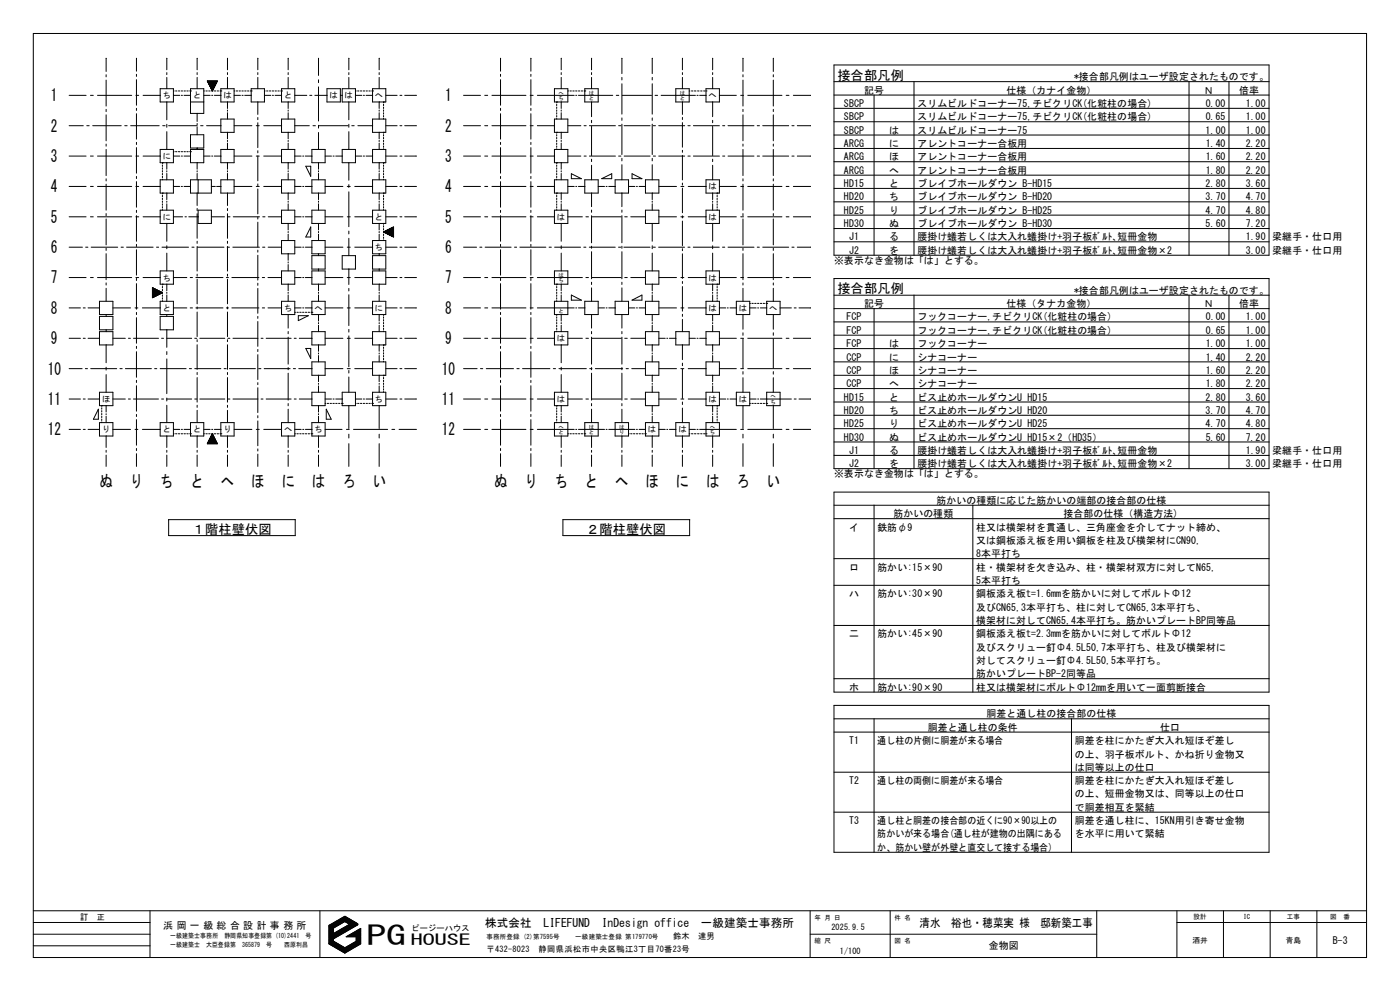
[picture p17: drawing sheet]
<svg xmlns="http://www.w3.org/2000/svg" width="420mm" height="297mm" viewBox="0 0 420 297" stroke-linecap="round" stroke-linejoin="round" font-family="sans-serif">
<defs><g id="words">
<text font-size="8" x="109.9" y="283.2">PG</text>
<g font-size="5">
<text x="15.3" y="30.4">1</text>
<text x="133.6" y="30.4">1</text>
<text x="15.3" y="39.5">2</text>
<text x="133.6" y="39.5">2</text>
<text x="15.3" y="48.5">3</text>
<text x="133.6" y="48.5">3</text>
<text x="15.3" y="57.7">4</text>
<text x="133.6" y="57.7">4</text>
<text x="15.3" y="66.8">5</text>
<text x="133.6" y="66.8">5</text>
<text x="15.3" y="75.9">6</text>
<text x="133.6" y="75.9">6</text>
<text x="15.3" y="85">7</text>
<text x="133.6" y="85">7</text>
<text x="15.3" y="94.1">8</text>
<text x="133.6" y="94.1">8</text>
<text x="15.3" y="103.2">9</text>
<text x="133.6" y="103.2">9</text>
<text x="14.3" y="112.3">10</text>
<text x="132.6" y="112.3">10</text>
<text x="14.3" y="121.4">11</text>
<text x="132.6" y="121.4">11</text>
<text x="14.3" y="130.5">12</text>
<text x="132.6" y="130.5">12</text>
<text x="29.9" y="146.1">ぬ</text>
<text x="39" y="146.1">り</text>
<text x="48.1" y="146.1">ち</text>
<text x="57.2" y="146.1">と</text>
<text x="66.3" y="146.1">へ</text>
<text x="75.4" y="146.1">ほ</text>
<text x="84.5" y="146.1">に</text>
<text x="93.6" y="146.1">は</text>
<text x="102.7" y="146.1">ろ</text>
<text x="111.8" y="146.1">い</text>
<text x="148.2" y="146.1">ぬ</text>
<text x="157.3" y="146.1">り</text>
<text x="166.4" y="146.1">ち</text>
<text x="175.5" y="146.1">と</text>
<text x="184.6" y="146.1">へ</text>
<text x="193.7" y="146.1">ほ</text>
<text x="202.8" y="146.1">に</text>
<text x="211.8" y="146.1">は</text>
<text x="220.9" y="146.1">ろ</text>
<text x="230" y="146.1">い</text>
</g>
<text font-size="4.5" x="123.3" y="283.3">HOUSE</text>
<g font-size="4">
<text x="251.2" y="23.9">接合部凡例</text>
<text x="251.2" y="87.9">接合部凡例</text>
<text x="57.6" y="160">１階柱壁伏図</text>
<text x="175.9" y="160">２階柱壁伏図</text>
</g>
<g font-size="3.5">
<text x="145.5" y="277.7">株式会社　LIFEFUND</text>
<text x="180.6" y="277.7">InDesign office　一級建築士事務所</text>
<text x="275.9" y="277.7">清水　裕也・穂菜実 様　邸新築工事</text>
</g>
<g font-size="3">
<text x="259.2" y="28.1">記号</text>
<text x="302" y="28.1">仕様（カナイ金物）</text>
<text x="322.2" y="24">*接合部凡例はユーザ設定されたものです。</text>
<text x="361.2" y="28.1">Ｎ</text>
<text x="371.7" y="28.1">倍率</text>
<text x="253.2" y="32">SBCP</text>
<text x="275.2" y="32">スリムビルドコーナー75,チビクリCK(化粧柱の場合)</text>
<text x="361.7" y="32">0.00</text>
<text x="373.7" y="32">1.00</text>
<text x="253.2" y="36.1">SBCP</text>
<text x="253.2" y="40">SBCP</text>
<text x="266.7" y="40">は</text>
<text x="275.2" y="40">スリムビルドコーナー75</text>
<text x="275.2" y="36.1">スリムビルドコーナー75,チビクリCK(化粧柱の場合)</text>
<text x="361.7" y="40">1.00</text>
<text x="361.7" y="36.1">0.65</text>
<text x="373.7" y="40">1.00</text>
<text x="373.7" y="36.1">1.00</text>
<text x="253.2" y="44.1">ARCG</text>
<text x="266.7" y="44.1">に</text>
<text x="275.2" y="44.1">アレントコーナー合板用</text>
<text x="361.7" y="44.1">1.40</text>
<text x="373.7" y="44.1">2.20</text>
<text x="253.2" y="48">ARCG</text>
<text x="253.2" y="52.1">ARCG</text>
<text x="266.7" y="48">ほ</text>
<text x="266.7" y="52.1">へ</text>
<text x="275.2" y="48">アレントコーナー合板用</text>
<text x="275.2" y="52.1">アレントコーナー合板用</text>
<text x="361.7" y="48">1.60</text>
<text x="361.7" y="52.1">1.80</text>
<text x="373.7" y="48">2.20</text>
<text x="373.7" y="52.1">2.20</text>
<text x="253.2" y="56.1">HD15</text>
<text x="266.7" y="56.1">と</text>
<text x="275.2" y="56.1">ブレイブホールダウン B-HD15</text>
<text x="361.7" y="56.1">2.80</text>
<text x="373.7" y="56.1">3.60</text>
<text x="253.2" y="60.1">HD20</text>
<text x="253.2" y="64">HD25</text>
<text x="266.7" y="60.1">ち</text>
<text x="266.7" y="64">り</text>
<text x="275.2" y="60.1">ブレイブホールダウン B-HD20</text>
<text x="275.2" y="64">ブレイブホールダウン B-HD25</text>
<text x="361.7" y="60.1">3.70</text>
<text x="361.7" y="64">4.70</text>
<text x="373.7" y="60.1">4.70</text>
<text x="373.7" y="64">4.80</text>
<text x="253.2" y="68.1">HD30</text>
<text x="266.7" y="68.1">ぬ</text>
<text x="275.2" y="68.1">ブレイブホールダウン B-HD30</text>
<text x="361.7" y="68.1">5.60</text>
<text x="373.7" y="68.1">7.20</text>
<text x="254.7" y="72.1">J1</text>
<text x="254.7" y="76.1">J2</text>
<text x="266.7" y="72.1">る</text>
<text x="266.7" y="76.1">を</text>
<text x="275.2" y="72.1">腰掛け蟻若しくは大入れ蟻掛け+羽子板ﾎﾞﾙﾄ､短冊金物</text>
<text x="275.2" y="76.1">腰掛け蟻若しくは大入れ蟻掛け+羽子板ﾎﾞﾙﾄ､短冊金物×2</text>
<text x="373.7" y="76.1">3.00</text>
<text x="373.7" y="72.1">1.90</text>
<text x="381.7" y="72.1">梁継手・仕口用</text>
<text x="381.7" y="76.1">梁継手・仕口用</text>
<text x="250.2" y="79.1">※表示なき金物は「は」とする。</text>
<text x="322.2" y="88.1">*接合部凡例はユーザ設定されたものです。</text>
<text x="259.2" y="92.1">記号</text>
<text x="302" y="92.1">仕様（タナカ金物）</text>
<text x="361.2" y="92.1">Ｎ</text>
<text x="371.7" y="92.1">倍率</text>
<text x="254" y="96.1">FCP</text>
<text x="254" y="100.1">FCP</text>
<text x="275.2" y="96.1">フックコーナー,チビクリCK(化粧柱の場合)</text>
<text x="275.2" y="100.1">フックコーナー,チビクリCK(化粧柱の場合)</text>
<text x="361.7" y="96.1">0.00</text>
<text x="361.7" y="100.1">0.65</text>
<text x="373.7" y="96.1">1.00</text>
<text x="373.7" y="100.1">1.00</text>
<text x="254" y="104.1">FCP</text>
<text x="266.7" y="104.1">は</text>
<text x="275.2" y="104.1">フックコーナー</text>
<text x="361.7" y="104.1">1.00</text>
<text x="373.7" y="104.1">1.00</text>
<text x="254" y="108.1">CCP</text>
<text x="254" y="112.1">CCP</text>
<text x="266.7" y="108.1">に</text>
<text x="266.7" y="112.1">ほ</text>
<text x="275.2" y="108.1">シナコーナー</text>
<text x="275.2" y="112.1">シナコーナー</text>
<text x="361.7" y="108.1">1.40</text>
<text x="361.7" y="112.1">1.60</text>
<text x="373.7" y="108.1">2.20</text>
<text x="373.7" y="112.1">2.20</text>
<text x="254" y="116.1">CCP</text>
<text x="266.7" y="116.1">へ</text>
<text x="275.2" y="116.1">シナコーナー</text>
<text x="361.7" y="116.1">1.80</text>
<text x="373.7" y="116.1">2.20</text>
<text x="253.2" y="120.1">HD15</text>
<text x="253.2" y="124.1">HD20</text>
<text x="266.7" y="120.1">と</text>
<text x="266.7" y="124.1">ち</text>
<text x="275.2" y="120.1">ビス止めホールダウンU HD15</text>
<text x="275.2" y="124.1">ビス止めホールダウンU HD20</text>
<text x="361.7" y="120.1">2.80</text>
<text x="361.7" y="124.1">3.70</text>
<text x="373.7" y="120.1">3.60</text>
<text x="373.7" y="124.1">4.70</text>
<text x="253.2" y="128.1">HD25</text>
<text x="266.7" y="128.1">り</text>
<text x="275.2" y="128.1">ビス止めホールダウンU HD25</text>
<text x="361.7" y="128.1">4.70</text>
<text x="373.7" y="128.1">4.80</text>
<text x="253.2" y="132.1">HD30</text>
<text x="254.7" y="136.1">J1</text>
<text x="266.7" y="132.1">ぬ</text>
<text x="266.7" y="136.1">る</text>
<text x="275.2" y="132.1">ビス止めホールダウンU HD15×2（HD35）</text>
<text x="275.2" y="136.1">腰掛け蟻若しくは大入れ蟻掛け+羽子板ﾎﾞﾙﾄ､短冊金物</text>
<text x="361.7" y="132.1">5.60</text>
<text x="373.7" y="132.1">7.20</text>
<text x="373.7" y="136.1">1.90</text>
<text x="381.7" y="136.1">梁継手・仕口用</text>
<text x="250.2" y="143">※表示なき金物は「は」とする。</text>
<text x="254.7" y="140">J2</text>
<text x="266.7" y="140">を</text>
<text x="275.2" y="140">腰掛け蟻若しくは大入れ蟻掛け+羽子板ﾎﾞﾙﾄ､短冊金物×2</text>
<text x="373.7" y="140">3.00</text>
<text x="381.7" y="140">梁継手・仕口用</text>
<text x="268" y="155">筋かいの種類</text>
<text x="281" y="151">筋かいの種類に応じた筋かいの端部の接合部の仕様</text>
<text x="319" y="155">接合部の仕様（構造方法)</text>
<text x="254.7" y="159">イ</text>
<text x="263.2" y="159">鉄筋φ9</text>
<text x="292.8" y="159">柱又は横架材を貫通し、三角座金を介してナット締め、</text>
<text x="292.8" y="163">又は鋼板添え板を用い鋼板を柱及び横架材にCN90,</text>
<text x="292.8" y="167">8本平打ち</text>
<text x="254.7" y="171">ロ</text>
<text x="263.2" y="171">筋かい:15×90</text>
<text x="292.8" y="171">柱・横架材を欠き込み、柱・横架材双方に対してN65,</text>
<text x="254.7" y="179">ハ</text>
<text x="263.2" y="179">筋かい:30×90</text>
<text x="292.8" y="175">5本平打ち</text>
<text x="292.8" y="179">鋼板添え板t=1.6mmを筋かいに対してボルトΦ12</text>
<text x="292.8" y="183">及びCN65,3本平打ち、柱に対してCN65,3本平打ち、</text>
<text x="254.7" y="191">二</text>
<text x="263.2" y="191">筋かい:45×90</text>
<text x="292.8" y="187">横架材に対してCN65,4本平打ち。筋かいプレートBP同等品</text>
<text x="292.8" y="191">鋼板添え板t=2.3mmを筋かいに対してボルトΦ12</text>
<text x="292.8" y="195">及びスクリュー釘Φ4.5L50,7本平打ち、柱及び横架材に</text>
<text x="292.8" y="199">対してスクリュー釘Φ4.5L50,5本平打ち。</text>
<text x="292.8" y="203">筋かいプレートBP-2同等品</text>
<text x="254.7" y="207">ホ</text>
<text x="263.2" y="207">筋かい:90×90</text>
<text x="292.8" y="207">柱又は横架材にボルトΦ12mmを用いて一面剪断接合</text>
<text x="296" y="215">胴差と通し柱の接合部の仕様</text>
<text x="278.3" y="219">胴差と通し柱の条件</text>
<text x="348.1" y="219">仕口</text>
<text x="254.7" y="223">T1</text>
<text x="263.2" y="223">通し柱の片側に胴差が来る場合</text>
<text x="322.4" y="223">胴差を柱にかたぎ大入れ短ほぞ差し</text>
<text x="322.4" y="227">の上、羽子板ボルト、かね折り金物又</text>
<text x="322.4" y="231">は同等以上の仕口</text>
<text x="254.7" y="235">T2</text>
<text x="263.2" y="235">通し柱の両側に胴差が来る場合</text>
<text x="322.4" y="235">胴差を柱にかたぎ大入れ短ほぞ差し</text>
<text x="322.4" y="239">の上、短冊金物又は、同等以上の仕口</text>
<text x="322.4" y="243">で胴差相互を緊結</text>
<text x="254.7" y="247">T3</text>
<text x="263.2" y="247">通し柱と胴差の接合部の近くに90×90以上の</text>
<text x="263.2" y="251">筋かいが来る場合(通し柱が建物の出隅にある</text>
<text x="322.4" y="247">胴差を通し柱に、15KN用引き寄せ金物</text>
<text x="322.4" y="251">を水平に用いて緊結</text>
<text x="263.2" y="255">か、筋かい壁が外壁と直交して接する場合)</text>
<text x="49" y="278.3">浜 岡 一 級 総 合 設 計 事 務 所</text>
<text x="296.6" y="284.6">金物図</text>
<text x="399.8" y="282.8">B-3</text>
</g>
<g font-size="2.5">
<text x="48.8" y="29.5">ち</text>
<text x="57.9" y="29.5">と</text>
<text x="67" y="29.5">は</text>
<text x="85.2" y="29.5">と</text>
<text x="98.8" y="29.5">は</text>
<text x="103.4" y="29.5">は</text>
<text x="112.5" y="29.5">へ</text>
<text x="212.6" y="29.5">へ</text>
<text x="48.8" y="47.7">に</text>
<text x="212.6" y="56.8">は</text>
<text x="48.8" y="65.9">に</text>
<text x="112.5" y="65.9">と</text>
<text x="167.1" y="65.9">は</text>
<text x="212.6" y="65.9">は</text>
<text x="112.5" y="75">ち</text>
<text x="48.8" y="84.1">ち</text>
<text x="212.6" y="84.1">は</text>
<text x="48.8" y="93.2">と</text>
<text x="85.2" y="93.2">ち</text>
<text x="94.3" y="93.2">へ</text>
<text x="112.5" y="93.2">に</text>
<text x="212.6" y="93.2">は</text>
<text x="221.7" y="93.2">は</text>
<text x="230.8" y="93.2">へ</text>
<text x="167.1" y="102.3">は</text>
<text x="30.6" y="120.5">ほ</text>
<text x="112.5" y="120.5">ち</text>
<text x="167.1" y="120.5">は</text>
<text x="212.6" y="120.5">は</text>
<text x="221.7" y="120.5">は</text>
<text x="30.6" y="129.6">り</text>
<text x="48.8" y="129.6">と</text>
<text x="57.9" y="129.6">と</text>
<text x="67" y="129.6">り</text>
<text x="85.2" y="129.6">へ</text>
<text x="94.3" y="129.6">ち</text>
<text x="194.4" y="129.6">は</text>
<text x="203.5" y="129.6">は</text>
<text x="24" y="275.6">訂　正</text>
<text x="123.5" y="279.1">ピージーハウス</text>
<text x="202" y="281.3">鈴木　達男</text>
<text x="249.4" y="278.9">2025.9.5</text>
<text x="146" y="285.2">〒432-8023　静岡県浜松市中央区鴨江3丁目70番23号</text>
<text x="251.9" y="285.9">1/100</text>
</g>
<g font-size="2.3">
<text x="357.8" y="282.5">酒井</text>
<text x="385.7" y="282.5">青島</text>
</g>
<g font-size="2">
<text x="244.3" y="275.6">年 月 日</text>
<text x="268.3" y="275.6">件 名</text>
<text x="358.1" y="275.4">設計</text>
<text x="373" y="275.4">IC</text>
<text x="386" y="275.4">工事</text>
<text x="399" y="275.4">図　番</text>
<text x="51.1" y="281">一級建築士事務所　静岡県知事登録第 (10)2441　号</text>
<text x="146" y="281.3">事務所登録 (2)第7595号</text>
<text x="172.6" y="281.3">一級建築士登録 第179770号</text>
<text x="51" y="283.8">一級建築士　大臣登録第　365879　号　　西原利昌</text>
<text x="244.3" y="282.6">縮 尺</text>
<text x="268.3" y="282.6">図 名</text>
</g>
<g font-size="1.7">
<text x="167.5" y="28.4">へ</text>
<text x="176.6" y="28.4">は</text>
<text x="203.9" y="28.4">は</text>
<text x="167.5" y="30">ち</text>
<text x="176.6" y="30">と</text>
<text x="203.9" y="30">と</text>
<text x="167.5" y="82.9">は</text>
<text x="167.5" y="84.6">ち</text>
<text x="167.5" y="93.7">と</text>
<text x="231.2" y="119.3">へ</text>
<text x="231.2" y="121">ち</text>
<text x="167.5" y="128.4">へ</text>
<text x="167.5" y="130.1">と</text>
<text x="176.6" y="128.4">は</text>
<text x="176.6" y="130.1">と</text>
<text x="185.7" y="128.4">は</text>
<text x="185.7" y="130.1">り</text>
<text x="213" y="128.4">へ</text>
<text x="213" y="130.1">ち</text>
</g>
</g></defs>
<g fill="none" stroke="#000" stroke-width=".3">
<path d="M10 10h400v277h-400zM31.9 17.5l-.1 3.9M40.9 17.5h.1M40.9 17.5v3.8M50.1 17.5l-.1 3.4M59.1 17.5h.1M59.1 17.5v3.4M68.2 17.5h.1M68.2 17.5v3.4M77.4 17.5l-.1 3.4M86.4 17.5h.1M86.4 17.5v3.4"/>
<path d="M95.6 17.5l-.1 5.1M104.7 17.5l-.1 3.4M113.7 17.5h.1M113.7 17.5v3.4M150.2 17.5v3.8M159.3 17.5v3.8M168.4 17.5h.1M168.4 17.5v3.4M177.5 17.5v3.4M186.6 17.5h.1M186.6 17.5v4.6M195.7 17.5h.1"/>
<path d="M195.7 17.5v4.6M204.7 17.5h.1M204.7 17.5v3.4M213.8 17.5h.1M213.8 17.5v3.4M222.9 17.5h.1M222.9 17.5v3.9M232 17.5v3.9M250.2 19.5h130.5v57h-130.5zM20.7 37.7h4.3M20.7 28.6h5.1M26 37.7h.8"/>
<path d="M27.1 28.6h.9M27.8 37.7h8.6M29.3 28.6h10.2M31.8 22.4v.6M31.8 24v7.8M31.8 32.8v.6M31.8 34.4v7.8M37.4 37.7h.7M39.2 37.7h8.6M40.8 28.6h.8M40.9 22.3v.6M40.9 23.9v7.6"/>
<path d="M40.9 32.5v.6M40.9 34.1v7.6M42.9 28.6h5.2M48 26.6h4v4h-4zM48.8 37.7h.7M50 21.8v.6M50 23.2v3.4M50 30.6v5.3M50 37.3v.8M50 39.5v5.3M50.6 37.7h8.5M52 28.6h1.9"/>
<path d="M52 27.3h.2M52.7 27.3h.4M53.5 27.3h.4M54.4 27.3h.4M54.4 28.6h.3M55.2 28.6h2M55.2 27.3h.4M56 27.3h.5M56.9 27.3h.2M57.1 27.3h.1M57.1 30.6h4M57.1 26.6h4v7.4h-4z"/>
<path d="M59.1 21.8v.6M59.1 23.2v3.4M59.1 34v2.4M59.1 37v.4M59.1 38v2.4M60.2 37.7h.7M61.1 28.6h1.9M61.1 27.3h.2M61.8 27.3h.4M62 37.7h4.3M62.2 24.3h3l-1.5 3zM62.2 24.3h3"/>
<path d="M62.3 24.5h2.8M62.4 24.6h2.6M62.5 24.9h2.4M62.6 25h2.2M62.6 25.1h2.2M62.6 27.3h.4M62.7 25.2h2M62.7 25.3h2M62.8 25.5h1.8M62.9 25.7h1.6M63 25.9h1.4M63 25.8h1.4"/>
<path d="M63 26h1.3M63.1 26h1.2M63.1 26.1h1.2M63.2 26.3h1M63.2 26.2h1M63.2 26.4h.9M63.3 26.5h.8M63.5 27.3h.4M63.5 28.6h.3M63.5 26.8h.4M63.5 27h.3M63.5 26.9h.4"/>
<path d="M63.6 27.1h.2M63.7 27.2h.1M63.7 27.1h.1M64 26.8h-.5M64 26.7h-.6M64.3 26.2h-1.1M64.3 28.6h2M64.3 27.3h.4M64.6 25.6h-1.7M64.6 25.4h-1.8M64.7 25.3l-2 .1M64.9 24.8h-2.4"/>
<path d="M65 24.7l-2.6 .1M65.2 27.3h.4M66 27.3h.3M66.3 27.3h.1M66.3 26.6h3.9v4h-3.9zM66.3 35.7h3.9v4h-3.9zM68.2 21.8v.6M68.2 23.2v3.4M68.2 30.6v1.9M68.2 33v.3M68.2 33.8v1.9M68.2 39.7v1.9"/>
<path d="M70.2 37.7h5.4M70.2 28.6h1.9M70.2 27.3h.2M70.9 27.3h.4M71.7 27.3h.4M72.6 27.3h.4M72.6 28.6h.3M73.4 28.6h2M73.4 27.3h.4M74.3 27.3h.4M75.1 27.3h.3M75.4 27.3h.1"/>
<path d="M75.4 26.6h3.9v4h-3.9zM76.9 37.7h.9M77.3 21.8v.6M77.3 23.2v3.4M77.3 30.6v3.7M77.3 35.2v.7M77.3 36.8v7.4M79.1 37.7h5.4M79.3 28.6h1.9M79.3 27.3h.2M80 27.3h.4M80.8 27.3h.4"/>
<path d="M81.7 27.3h.4M81.7 28.6h.3M82.5 28.6h2M82.5 27.3h.4M83.4 27.3h.4M84.2 27.3h.3M84.5 27.3h.1M84.5 26.6h3.9v4h-3.9zM84.5 35.7h3.9v4h-3.9zM86.4 21.8v.6M86.4 23.2v3.4M86.4 30.6v1.9"/>
<path d="M86.4 33v.3M86.4 33.8v1.9M86.4 39.7v1.9M88.4 37.7h4.4M88.4 28.6h3.6M92.9 28.6h.7M93.9 37.7h.7M94.4 28.6h3.7M95.5 23.9v.9M95.5 26v10.3M95.5 37.5v.9M95.5 39.7v5.1"/>
<path d="M95.7 37.7h8.7M98.1 26.6h4v4h-4zM102.1 28.6h.2M102.4 28.6h.3M102.7 26.6h3.9v4h-3.9zM104.6 21.8v.6M104.6 23.2v3.4M104.6 30.6v5.3M104.6 37.3v.8M104.6 39.5v5.3M105.5 37.7h.8M106.6 28.6h1.9"/>
<path d="M106.6 27.3h.2M107.3 27.3h.4M107.4 37.7h4.4M108.1 27.3h.4M109 27.3h.4M109 28.6h.3M109.8 28.6h2M109.8 27.3h.4M110.7 27.3h.4M111.5 27.3h.3M111.8 27.3h.1M111.8 26.6h3.9v4h-3.9z"/>
<path d="M111.8 35.7h3.9v4h-3.9zM113.7 21.8v.6M113.7 23.2v3.4M113.7 30.6v1.9M113.7 33v.3M113.7 33.8v1.9M113.7 39.7v1.9M115.1 39.7h.1M115.1 30.6h.1M115.1 30.6v.2M115.1 31.2v.5M115.1 32.1v.4"/>
<path d="M115.1 32.9v.5M115.1 33.8v.4M115.1 34.6v.5M115.1 35.5v.2M115.1 39.7v.2M115.7 37.7h3.4M115.7 28.6h3.4M120 37.7h.6M120 28.6h.6M121.4 37.7h3.5M121.4 28.6h3.5M139.1 37.7h5"/>
<path d="M139.1 28.6h5M145.4 37.7h.9M145.4 28.6h.9M147.6 37.7h10.2M147.6 28.6h10.2M150.2 22.3v.6M150.2 23.9v7.6M150.2 32.5v.6M150.2 34.1v7.6M159 37.7h.9M159 28.6h.9M159.3 22.3v.6"/>
<path d="M159.3 23.9v7.6M159.3 32.5v.6M159.3 34.1v7.6M161.2 37.7h5.2M161.2 28.6h11.1M166.3 26.6h4v4h-4zM166.3 35.7h4v4h-4zM167 39.7h.1M167 30.6h.1M167 30.6v.2M167 31.2v.5M167 32.1v.4"/>
<path d="M167 32.9v.5M167 33.8v.4M167 34.6v.5M167 35.5v.2M167 39.7v.2M168.4 21.8v.6M168.4 23.2v3.4M168.4 30.6v1.9M168.4 33v.3M168.4 33.8v1.9M168.4 39.7v1.9M170.3 37.7h3.9"/>
<path d="M170.3 27.3h.3M171 27.3h.4M171.8 27.3h.5M172.7 27.3h.4M172.7 28.6h.3M173.5 28.6h10.3M173.5 27.3h.4M174.4 27.3h.4M175.2 37.7h.7M175.2 27.3h.2M175.4 27.3h.1M175.4 26.6h4.1v4h-4.1z"/>
<path d="M176.8 37.7h7.8M177.5 21.8v.6M177.5 23.2v3.4M177.5 30.6v4.4M177.5 36.1v.7M177.5 37.9v8.7M184.9 28.6h.7M185.6 37.7h.7M186.6 23.2v.8M186.6 25.1v9.1M186.6 35.3v.8M186.6 37.2v9.1"/>
<path d="M186.7 28.6h8.8M187.2 37.7h7.8M195.7 23.2v.8M195.7 25.1v9.1M195.7 35.3v.8M195.7 37.2v9.1M196 37.7h.6M196.5 28.6h.8M197.6 37.7h7.8M198.3 28.6h10.3M202.7 26.6h4.1v4h-4.1zM204.7 21.8v.6"/>
<path d="M204.7 23.2v3.4M204.7 30.6v3.7M204.7 35.2v.6M204.7 36.7v7.4M206.4 37.7h.7M206.8 27.3h.2M207.4 27.3h.5M208 37.7h7.8M208.3 27.3h.5M209.1 28.6h.3M209.3 27.3h.4M209.9 28.6h1.9"/>
<path d="M210.2 27.3h.4M211.1 27.3h.4M211.8 27.3h.1M211.8 26.6h4v4h-4zM213.8 21.8v.6M213.8 23.2v3.4M213.8 30.6v4.4M213.8 36.1v.7M213.8 37.9v8.7M215.8 28.6h5.1M216.8 37.7h.6M218.4 37.7h7.8"/>
<path d="M222.2 28.6h.9M222.9 22.4v.6M222.9 24v7.8M222.9 32.8v.6M222.9 34.4v7.8M224.3 28.6h10.3M227.2 37.7h.6M228.8 37.7h7.8M232 22.4v.6M232 24v7.8M232 32.8v.6M232 34.4v7.8"/>
<path d="M235.8 28.6h.9M237.6 37.7h.6M238 28.6h5.2M239.2 37.7h4M250.2 24.5h130.5M250.2 28.5h130.5M250.2 32.5h130.5M250.2 36.5h130.5M262.2 28.4v48.1M274.2 24.4v52.1M356.7 24.4v52.1M368.7 24.4v52.1"/>
<path d="M20.7 55.9h5.1M20.7 46.8h5.1M27.1 55.9h.9M27.1 46.8h.9M29.3 55.9h10.2M29.3 46.8h10.2M31.8 43.2v.6M31.8 44.8v7.8M31.8 53.6v.6M31.8 55.2v7.8M40.8 55.9h.8M40.8 46.8h.8"/>
<path d="M40.9 42.7v.6M40.9 44.2v7.7M40.9 52.9v.6M40.9 54.4v7.7M42.9 55.9h5.2M42.9 46.8h5.2M48 53.9h4v4h-4zM48 44.8h4v4h-4zM48.7 57.9h.1M48.7 48.8h.1M48.7 48.8v.2M48.7 49.4v.5"/>
<path d="M48.7 50.3v.4M48.7 51.1v.5M48.7 52v.4M48.7 52.8v.5M48.7 53.7v.2M48.7 57.9v.2M48.7 58.5v.5M48.7 59.4v.4M50 48.8v1.9M50 51.2v.3M50 52v1.9M50 57.9v1.9"/>
<path d="M52 55.9h1.9M52 46.8h1.9M52 45.5h.2M52.7 45.5h.4M53.5 45.5h.4M54.4 45.5h.4M54.4 55.9h.3M54.4 46.8h.3M55.2 55.9h2M55.2 46.8h2M55.2 45.5h.4M56 45.5h.5"/>
<path d="M56.9 45.5h.2M57.1 45.5h.1M57.1 53.9h6.3v4h-6.3zM57.1 44.8h4v4h-4zM57.1 40.4h4v4h-4zM59.1 44.4v.4M59.1 48.8v1.9M59.1 51.2v.3M59.1 52v1.9M59.1 57.9v3.7M59.4 53.9v4M61.1 46.8h1.9"/>
<path d="M63.4 55.9h1.1M63.5 46.8h.3M64.3 46.8h2M64.7 55.9h.2M65.2 55.9h1.1M66.3 53.9h3.9v4h-3.9zM66.3 44.8h3.9v4h-3.9zM68.2 42.1v.3M68.2 42.9v1.9M68.2 48.8v1.9M68.2 51.2v.3M68.2 52v1.9"/>
<path d="M68.2 57.9v3.7M70.2 55.9h5.4M70.2 46.8h5.4M76.9 55.9h.9M76.9 46.8h.9M77.3 45.2v.6M77.3 46.7v7.5M77.3 55.1v.6M77.3 56.6v7.5M79.1 55.9h5.4M79.1 46.8h5.4M84.5 53.9h3.9v4h-3.9z"/>
<path d="M84.5 44.8h3.9v4h-3.9zM86.4 42.1v.3M86.4 42.9v1.9M86.4 48.8v1.9M86.4 51.2v.3M86.4 52v1.9M86.4 57.9v1.9M88.4 55.9h1.9M88.4 46.8h1.9M90.8 55.9h.3M90.8 46.8h.3M91.6 55.9h2"/>
<path d="M91.6 46.8h2M91.7 49.8h1.5v3zM93.6 53.9h3.9v4h-3.9zM93.6 44.8h3.9v4h-3.9zM95.5 48.8v1.9M95.5 51.2v.3M95.5 52v1.9M95.5 57.9v1.9M97.5 55.9h5.4M97.5 46.8h1.9M99.9 46.8h.3M100.7 46.8h2"/>
<path d="M102.7 44.8h3.9v4h-3.9zM104.2 55.9h.9M104.6 48.8v5.2M104.6 55.3v.9M104.6 57.5v10.4M106.4 55.9h5.4M106.6 46.8h1.9M109 46.8h.3M109.8 46.8h2M111.8 53.9h3.9v4h-3.9zM111.8 44.8h3.9v4h-3.9zM113.7 42.1v.3"/>
<path d="M113.7 42.9v1.9M113.7 48.8v1.9M113.7 51.2v.3M113.7 52v1.9M113.7 57.9v1.9M115.1 57.9h.1M115.1 48.8h.1M115.1 40.3v.5M115.1 41.2v.4M115.1 42v.5M115.1 42.9v.4M115.1 43.7v.5"/>
<path d="M115.1 44.6v.2M115.1 48.8v.2M115.1 49.4v.5M115.1 50.3v.4M115.1 51.1v.5M115.1 52v.4M115.1 52.8v.5M115.1 53.7v.2M115.1 57.9v.2M115.1 58.5v.5M115.1 59.4v.4M115.7 55.9h3.4"/>
<path d="M115.7 46.8h3.4M120 55.9h.6M120 46.8h.6M121.4 55.9h3.5M121.4 46.8h3.5M139.1 55.9h5M139.1 46.8h5M145.4 55.9h.9M145.4 46.8h.9M147.6 55.9h10.2M147.6 46.8h10.2M150.2 42.7v.6"/>
<path d="M150.2 44.2v7.7M150.2 52.9v.6M150.2 54.4v7.7M159 55.9h.9M159 46.8h.9M159.3 42.7v.6M159.3 44.2v7.7M159.3 52.9v.6M159.3 54.4v7.7M161.2 55.9h5.2M161.2 46.8h5.2M166.3 53.9h4v4h-4z"/>
<path d="M166.3 44.8h4v4h-4zM167 48.8h.1M167 57.9h.1M167 40.3v.5M167 41.2v.4M167 42v.5M167 42.9v.4M167 43.7v.5M167 44.6v.2M167 48.8v.2M167 49.4v.5M167 50.3v.4"/>
<path d="M167 51.1v.5M167 52v.4M167 52.8v.5M167 53.7v.2M167 57.9v.2M167 58.5v.5M167 59.4v.4M168.4 42.1v.3M168.4 42.9v1.9M168.4 48.8v1.9M168.4 51.2v.3M168.4 52v1.9"/>
<path d="M168.4 57.9v1.9M170.3 55.9h2M170.3 46.8h3.9M171.4 52.1l3 1.5h-3zM172.7 55.9h.3M173.5 55.9h2M175.2 46.8h.7M175.4 53.9h4.1v4h-4.1zM176.8 46.8h7.8M177.5 47.7v.7M177.5 49.5v4.4M177.5 57.9v4"/>
<path d="M179.5 55.9h1.9M180.5 53.6l3-1.5v1.5zM181.8 55.9h.3M182.6 55.9h2M184.5 53.9h4.1v4h-4.1zM185.6 46.8h.7M186.6 47.5v.7M186.6 49.4v4.5M186.6 57.9v4M187.2 46.8h7.8M188.6 55.9h1.9M189.6 52.1l3 1.5h-3z"/>
<path d="M190.9 55.9h.3M191.7 55.9h2M193.6 53.9h4.1v4h-4.1zM195.7 47.5v.7M195.7 49.4v4.5M195.7 57.9v1.9M196 46.8h.6M197.6 46.8h7.8M197.7 55.9h5.2M204.3 55.9h.8M204.7 45v.6M204.7 46.6v7.3"/>
<path d="M204.7 54.9v.6M204.7 56.4v7.4M206.4 46.8h.7M206.5 55.9h5.3M208 46.8h7.8M211.8 53.9h4v4h-4zM213.8 47.7v.7M213.8 49.5v4.4M213.8 57.9v1.9M215.1 57.9h.1M215.1 57.9v.2M215.1 58.5v.5"/>
<path d="M215.1 59.4v.4M215.8 55.9h5.1M216.8 46.8h.6M218.4 46.8h7.8M222.2 55.9h.9M222.9 43.2v.6M222.9 44.8v7.8M222.9 53.6v.6M222.9 55.2v7.8M224.3 55.9h10.3M227.2 46.8h.6M228.8 46.8h7.8"/>
<path d="M232 43.2v.6M232 44.8v7.8M232 53.6v.6M232 55.2v7.8M235.8 55.9h.9M237.6 46.8h.6M238 55.9h5.2M239.2 46.8h4M250.2 40.5h130.5M250.2 44.5h130.5M250.2 48.5h130.5M250.2 52.5h130.5"/>
<path d="M250.2 56.5h130.5M20.7 74.1h4M20.7 65h5.1M25.7 74.1h.7M27.1 65h.9M27.3 74.1h8M29.3 65h10.2M31.8 64v.6M31.8 65.6v7.8M31.8 74.4v.7M31.8 76v7.8M36.3 74.1h.7"/>
<path d="M38 74.1h7.9M40.8 65h.8M40.9 63v.7M40.9 64.6v7.7M40.9 73.2v.7M40.9 74.8v7.7M42.9 65h5.2M46.9 74.1h.7M48 63h4v4h-4zM48.6 74.1h8M48.7 60.2v.5M48.7 61.1v.4"/>
<path d="M48.7 61.9v.5M48.7 62.8v.2M50 60.3v.3M50 61.1v1.9M50 67v5.3M50 73.7v.8M50 75.9v5.3M52 65h2.8M55.5 65h.4M56.6 65h2.9M57.6 74.1h.6M59.1 62.5v.6"/>
<path d="M59.1 64.1v7.3M59.1 72.3v.6M59.1 73.9v7.3M59.2 74.1h8M59.4 63h4v4h-4zM63.4 65h4M68.2 74.1h.6M68.2 62.5v.6M68.2 64.1v7.3M68.2 72.3v.6M68.2 73.9v7.3M68.3 65h.7"/>
<path d="M69.8 74.1h8M70 65h7.9M77.3 65v.7M77.3 66.6v7.4M77.3 75v.6M77.3 76.5v7.4M78.8 74.1h.7M78.8 65h.7M80.4 74.1h4.1M80.5 65h4M84.5 63h3.9v4h-3.9zM84.5 72.1h3.9v4h-3.9z"/>
<path d="M86.4 60.3v.3M86.4 61.1v1.9M86.4 67v1.9M86.4 69.4v.3M86.4 70.2v1.9M86.4 76.1v1.9M86.4 78.5v.3M86.4 79.3v1.9M88.4 74.1h1.9M88.4 65h1.9M90.8 74.1h.3M90.8 65h.3"/>
<path d="M91.6 74.1h2M91.6 65h2M93.2 68v3h-1.5zM93.6 63h3.9v4h-3.9zM93.6 72.1h3.9v4h-3.9zM93.6 76.6h3.9v4h-3.9zM95.5 60.3v.3M95.5 61.1v1.9M95.5 67v1.9M95.5 69.4v.3M95.5 70.2v1.9M95.5 76.1v.2"/>
<path d="M95.5 76.5v.1M97.5 74.1h5.4M97.5 65h5.4M102.7 76.6h3.9v4h-3.9zM104.2 74.1h.9M104.2 65h.9M104.6 69.3v.8M104.6 71.4v5.2M106.4 74.1h5.4M106.4 65h5.4M111.8 63h3.9v4h-3.9zM111.8 72.1h3.9v4h-3.9z"/>
<path d="M111.8 76.6h3.9v4h-3.9zM113.7 60.3v.3M113.7 61.1v1.9M113.7 67v1.9M113.7 69.4v.3M113.7 70.2v1.9M113.7 76.1v.2M113.7 76.5v.1M115.1 67h.1M115.1 69.5l3-1.5v3zM115.1 60.2v.5M115.1 61.1v.4"/>
<path d="M115.1 61.9v.5M115.1 62.8v.2M115.1 67v.2M115.1 67.6v.5M115.1 68.5v.4M115.1 69.3v.5M115.1 70.2v.4M115.1 71v.5M115.1 71.9v.2M115.1 69.5v.1M115.2 69.5v.1M115.3 69.4v.2"/>
<path d="M115.3 69.4l.1 .3M115.4 69.3v.4M115.5 69.3v.5M115.6 69.3v.5M115.7 69.2v.6M115.7 74.1h3.4M115.7 65h3.4M115.8 69.2v.7M115.9 69.1v.8M116 69.1v.9M116 69v1M116.1 69v1.1"/>
<path d="M116.2 69v1.1M116.3 68.9v1.2M116.4 68.8v1.4M116.5 68.8v1.5M116.6 68.7v1.6M116.7 68.7v1.7M116.8 68.7v1.7M116.9 68.6v1.8M117 68.5v2M117.1 68.5v2M117.1 68.5v2.1M117.2 68.5v2.1"/>
<path d="M117.3 68.4v2.3M117.4 68.4v2.3M117.5 68.3v2.4M117.6 68.2v2.6M117.7 68.2v2.6M117.7 68.2v2.7M117.9 68.1v2.8M118 68.1v2.9M120 74.1h.6M120 65h.6M121.4 74.1h3.5M121.4 65h3.5"/>
<path d="M139.1 74.1h3.9M139.1 65h5M143.9 74.1h.7M145.4 65h.9M145.5 74.1h7.8M147.6 65h10.2M150.2 63v.7M150.2 64.6v7.7M150.2 73.2v.7M150.2 74.8v7.7M154.3 74.1h.7M156 74.1h7.7"/>
<path d="M159 65h.9M159.3 63v.7M159.3 64.6v7.7M159.3 73.2v.7M159.3 74.8v7.7M161.2 65h5.2M164.7 74.1h.7M166.3 63h4v4h-4zM166.4 74.1h7.8M167 60.2v.5M167 61.1v.4M167 61.9v.5"/>
<path d="M167 62.8v.2M168.4 60.3v.3M168.4 61.1v1.9M168.4 67v5.3M168.4 73.7v.8M168.4 75.9v5.3M170.3 65h4.4M175.1 74.1h.7M175.8 65h.7M176.8 74.1h7.8M177.5 62.9v.7M177.5 64.6v8.2"/>
<path d="M177.5 73.8v.6M177.5 75.4v8.2M177.6 65h8.8M185.5 74.1h.7M186.6 62.9v.7M186.6 64.6v8.2M186.6 73.8v.6M186.6 75.4v8.2M187.2 74.1h7.8M187.4 65h.8M189.2 65h4.5M193.6 63h4.1v4h-4.1z"/>
<path d="M195.7 60.3v.3M195.7 61.1v1.9M195.7 67v5.3M195.7 73.7v.8M195.7 75.9v5.3M196 74.1h.6M197.6 74.1h7.8M197.7 65h5.2M204.3 65h.8M204.7 64.7v.6M204.7 66.3v7.3M204.7 74.5v.6"/>
<path d="M204.7 76.1v7.3M206.4 74.1h.6M206.5 65h5.3M208 74.1h7.8M211.8 63h4v4h-4zM213.8 60.3v.3M213.8 61.1v1.9M213.8 67v5.3M213.8 73.7v.8M213.8 75.9v5.3M215.1 60.2v.5M215.1 61.1v.4"/>
<path d="M215.1 61.9v.5M215.1 62.8v.2M215.8 65h5.1M216.7 74.1h.7M218.4 74.1h7.8M222.2 65h.9M222.9 64v.6M222.9 65.6v7.8M222.9 74.4v.7M222.9 76v7.8M224.3 65h10.3M227.2 74.1h.6"/>
<path d="M228.8 74.1h7.8M232 64v.6M232 65.6v7.8M232 74.4v.7M232 76v7.8M235.8 65h.9M237.6 74.1h.6M238 65h5.2M239.2 74.1h4M250.2 60.5h130.5M250.2 64.5h130.5M250.2 68.5h130.5"/>
<path d="M250.2 72.5h130.5M20.7 92.3h3.4M20.7 83.2h5.1M25 92.3h.6M26.4 92.3h3.5M27.1 83.2h.9M29.3 83.2h10.2M29.8 99.4h4.1v4h-4.1zM29.8 94.8h4.1v4h-4.1zM29.8 90.3h4.1v4h-4.1zM31.8 84.8v.6M31.8 86.4v3.9"/>
<path d="M31.8 94.3v.2M31.8 94.7v.1M31.8 98.8v.3M31.8 99.2v.2M33.9 92.3h5.3M40.5 92.3h.9M40.8 83.2h.8M40.9 83.4v.7M40.9 85v7.7M40.9 93.6v.7M40.9 95.2v7.7M42.7 92.3h5.4"/>
<path d="M42.9 83.2h5.2M45.7 86.2l3 1.5-3 1.5zM45.8 86.3v2.9M45.9 86.3v2.9M46 86.4v2.7M46.1 86.4v2.6M46.2 86.4v2.6M46.3 86.5v2.4M46.4 86.6v2.3M46.5 86.6v2.3M46.6 86.7v2.1M46.7 86.7v2.1"/>
<path d="M46.8 86.7v2M46.9 86.8v1.8M47 86.9v1.7M47.1 86.9v1.7M47.2 87v1.5M47.3 87v1.4M47.4 87v1.4M47.5 87.1v1.2M47.6 87.2v1.1M47.7 87.2v1.1M47.8 87.2v1M47.9 87.3l-.1 .9"/>
<path d="M47.9 87.3v.8M48 87.3v.8M48 94.8h4v4h-4zM48 90.3h4v4h-4zM48 81.2h4v4h-4zM48.1 87.4v.7M48.1 87.4v.6M48.2 87.5v.5M48.4 87.5l-.1 .4M48.5 87.6l-.1 .3M48.5 87.6v.2M48.6 87.7v.1"/>
<path d="M48.7 85.2h.1M48.7 85.2v.2M48.7 85.9v.4M48.7 86.7v.4M48.7 87.5v.5M48.7 88.4v.4M48.7 89.2v.5M48.7 90.1v.2M50 85.2v1.9M50 87.6v.3M50 88.4v1.9M50 94.3v.2"/>
<path d="M50 94.7v.1M50 98.8v5.3M52 92.3h4M52 83.2h4M57.1 92.3h.6M57.1 83.2h.6M58.8 92.3h8.1M58.8 83.2h8.1M59.1 82.2v.6M59.1 83.7v7.4M59.1 92v.6M59.1 93.5v7.4"/>
<path d="M67.9 92.3h.6M67.9 83.2h.6M68.2 82.2v.6M68.2 83.7v7.4M68.2 92v.6M68.2 93.5v7.4M69.6 92.3h8.1M69.6 83.2h8.1M77.3 84.9v.6M77.3 86.4v7.5M77.3 94.8v.6M77.3 96.4v7.4"/>
<path d="M78.7 92.3h.7M78.7 83.2h.7M80.4 92.3h4.1M80.4 83.2h4.1M84.5 90.3h3.9v4h-3.9zM84.5 81.2h3.9v4h-3.9zM86.4 85.2v1.9M86.4 87.6v.3M86.4 88.4v1.9M86.4 94.3v4M86.4 99.4v.6M88.4 92.3h1.9"/>
<path d="M88.4 83.2h1.9M88.4 93.6h.2M89.1 93.6h.4M89.5 94.6h3l-3 1.5zM89.9 93.6h.4M90.8 93.6h.4M90.8 92.3h.3M90.8 83.2h.3M91.6 92.3h2M91.6 83.2h2M91.6 93.6h.4M92.5 93.6h.4"/>
<path d="M93.3 93.6h.3M93.6 93.6h.1M93.6 99.4h3.9v4h-3.9zM93.6 90.3h3.9v4h-3.9zM93.6 81.2h3.9v4h-3.9zM95.5 80.6v.3M95.5 81v.2M95.5 85.2v1.9M95.5 87.6v.3M95.5 88.4v1.9M95.5 94.3v1.9M95.5 96.7v.3"/>
<path d="M95.5 97.5v1.9M97.5 92.3h5.4M97.5 83.2h5.4M104.2 92.3h.9M104.2 83.2h.9M104.6 80.6v4.7M104.6 86.4v.8M104.6 88.3v9.3M104.6 98.7v.8M106.4 92.3h5.4M106.4 83.2h5.4M111.8 99.4h3.9v4h-3.9z"/>
<path d="M111.8 90.3h3.9v4h-3.9zM111.8 81.2h3.9v4h-3.9zM113.7 80.6v.3M113.7 81v.2M113.7 85.2v1.9M113.7 87.6v.3M113.7 88.4v1.9M113.7 94.3v1.9M113.7 96.7v.3M113.7 97.5v1.9M115.1 94.3h.1M115.1 94.3v.2"/>
<path d="M115.1 95v.4M115.1 95.8v.4M115.1 96.6v.5M115.1 97.5v.4M115.1 98.3v.5M115.1 99.2v.2M115.7 92.3h3.4M115.7 83.2h3.4M120 92.3h.6M120 83.2h.6M121.4 92.3h3.5M121.4 83.2h3.5"/>
<path d="M139.1 92.3h5M139.1 83.2h5M145.4 92.3h.9M145.4 83.2h.9M147.6 92.3h10.2M147.6 83.2h10.2M150.2 83.4v.7M150.2 85v7.7M150.2 93.6v.7M150.2 95.2v7.7M159 92.3h.9M159 83.2h.9"/>
<path d="M159.3 83.4v.7M159.3 85v7.7M159.3 93.6v.7M159.3 95.2v7.7M161.2 92.3h11.1M161.2 83.2h13.5M166.3 99.4h4v4h-4zM166.3 90.3h4v4h-4zM166.3 81.2h4v4h-4zM167 85.2h.1M167 94.3h.1M167 85.2v.2"/>
<path d="M167 85.9v.4M167 86.7v.4M167 87.5v.5M167 88.4v.4M167 89.2v.5M167 90.1v.2M167 94.3v.2M167 95v.4M167 95.8v.4M167 96.6v.5M167 97.5v.4M167 98.3v.5"/>
<path d="M167 99.2v.2M168.4 85.2v1.9M168.4 87.6v.3M168.4 88.4v1.9M168.4 94.3v1.9M168.4 96.7v.3M168.4 97.5v1.9M171.4 88.4l3 1.6h-3zM172.7 92.3h.3M173.5 92.3h2M175.4 90.3h4.1v4h-4.1zM175.8 83.2h.7"/>
<path d="M177.5 84.6v.7M177.5 86.3v4M177.5 94.3v4M177.5 99.4v.6M177.6 83.2h8.8M179.5 92.3h1.9M181.8 92.3h.3M182.6 92.3h2M184.5 90.3h4.1v4h-4.1zM186.6 84.6v.7M186.6 86.3v4M186.6 94.3v4"/>
<path d="M186.6 99.4v.6M187.4 83.2h.8M188.6 92.3h1.9M189.2 83.2h4.5M189.6 90l3-1.6v1.6zM190.9 92.3h.3M191.7 92.3h2M193.6 99.4h4.1v4h-4.1zM193.6 90.3h4.1v4h-4.1zM193.6 81.2h4.1v4h-4.1zM195.7 85.2v1.9M195.7 87.6v.3"/>
<path d="M195.7 88.4v1.9M195.7 94.3v1.9M195.7 96.7v.3M195.7 97.5v1.9M197.7 92.3h5.2M197.7 83.2h5.2M202.7 99.4h4.1v4h-4.1zM204.3 92.3h.8M204.3 83.2h.8M204.7 84.4v.6M204.7 85.9v7.4M204.7 94.2v.6"/>
<path d="M204.7 95.7v3.7M206.5 92.3h5.3M206.5 83.2h5.3M211.8 99.4h4v4h-4zM211.8 90.3h4v4h-4zM211.8 81.2h4v4h-4zM213.8 85.2v1.9M213.8 87.6v.3M213.8 88.4v1.9M213.8 94.3v1.9M213.8 96.7v.3M213.8 97.5v1.9"/>
<path d="M215.1 85.2h.1M215.1 85.2v.2M215.1 85.9v.4M215.1 86.7v.4M215.1 87.5v.5M215.1 88.4v.4M215.1 89.2v.5M215.1 90.1v.2M215.8 92.3h1.9M215.8 83.2h5.1M218.2 92.3h.3M219 92.3h1.9"/>
<path d="M220.9 90.3h4v4h-4zM222.2 83.2h.9M222.9 84.8v.6M222.9 86.4v3.9M222.9 94.3v4.4M222.9 99.7v.8M224.3 83.2h10.3M224.9 92.3h1.9M224.9 90.9h.2M225.6 90.9h.4M226.4 90.9h.4M227.2 90.9h.5"/>
<path d="M227.3 92.3h.3M228.1 92.3h1.9M228.1 90.9h.4M228.9 90.9h.5M229.8 90.9h.2M230 90.9h.1M230 90.3h4v4h-4zM232 84.8v.6M232 86.4v3.9M232 94.3v4.4M232 99.7v.8M234 92.3h3.4"/>
<path d="M235.8 83.2h.9M238 83.2h5.2M238.3 92.3h.5M239.7 92.3h3.5M250.2 83.5h130.5v57h-130.5zM250.2 88.5h130.5M250.2 92.5h130.5M250.2 96.5h130.5M262.2 92.5v48M274.2 88.4v52.1M356.7 88.4v52.1M368.7 88.4v52.1"/>
<path d="M20.7 119.6h3.4M20.7 110.5h3.9M20.7 101.4h3.4M25 119.6h.6M25 101.4h.6M25.6 110.5h.6M26.4 119.6h3.5M26.4 101.4h3.5M27.2 110.5h7.8M29.8 117.6h4.1v4h-4.1zM31.8 103.4v5.3M31.8 110.1v.8"/>
<path d="M31.8 112.3v5.3M33.9 119.6h3.7M33.9 101.4h3.7M36 110.5h.7M37.6 110.5h7.8M38.5 119.6h.6M38.5 101.4h.6M40 119.6h7.5M40 101.4h7.5M40.9 103.8v.6M40.9 105.4v7.7M40.9 114v.6"/>
<path d="M40.9 115.6v7.6M46.4 110.5h.6M48 110.5h7.8M48.5 119.6h.6M48.5 101.4h.6M50 119.6h7.5M50 101.4h7.5M50 105.4v.9M50 107.6v10.4M50 119.3v.9M56.8 110.5h.6M58.4 119.6h.6"/>
<path d="M58.4 110.5h7.9M58.4 101.4h.6M59.1 101.8v.6M59.1 103.3v7.4M59.1 111.6v.7M59.1 113.2v7.3M59.9 119.6h7.5M59.9 101.4h7.5M67.2 110.5h.7M68.2 101.8v.6M68.2 103.3v7.4M68.2 111.6v.7"/>
<path d="M68.2 113.2v7.3M68.4 119.6h.6M68.4 101.4h.6M68.8 110.5h7.8M69.9 119.6h7.5M69.9 101.4h7.5M77.3 104.7v.7M77.3 106.3v7.4M77.3 114.7v.6M77.3 116.2v7.5M77.6 110.5h.7M78.3 119.6h.6"/>
<path d="M78.3 101.4h.6M79.2 110.5h7.8M79.8 119.6h7.5M79.8 101.4h7.5M86.4 101v8.1M86.4 110.2v.6M86.4 111.8v8.1M88 110.5h.6M88.3 119.6h.6M88.3 101.4h.6M89.6 110.5h4M89.8 119.6h3.8"/>
<path d="M89.8 101.4h3.8M91.7 104.4h1.5v3zM93.6 117.6h3.9v4h-3.9zM93.6 108.5h3.9v4h-3.9zM95.5 103.4v1.9M95.5 105.8v.3M95.5 106.6v1.9M95.5 112.5v1.9M95.5 114.9v.3M95.5 115.7v1.9M97.5 119.6h1.9M97.5 110.5h5.4"/>
<path d="M97.5 101.4h5.4M99.9 119.6h.3M100.7 119.6h2M102.7 117.6h3.9v4h-3.9zM104.2 110.5h.9M104.2 101.4h.9M104.6 100.7v9.2M104.6 111v.8M104.6 113v4.6M106.4 110.5h5.4M106.4 101.4h5.4M106.6 119.6h1.9"/>
<path d="M109 119.6h.3M109.8 119.6h2M111.8 117.6h3.9v4h-3.9zM111.8 108.5h3.9v4h-3.9zM113.7 103.4v1.9M113.7 105.8v.3M113.7 106.6v1.9M113.7 112.5v1.9M113.7 114.9v.3M113.7 115.7v1.9M115.1 103.4h.1M115.1 112.5h.1"/>
<path d="M115.1 103.4v.2M115.1 104v.4M115.1 104.9v.4M115.1 105.7v.4M115.1 106.6v.4M115.1 107.4v.4M115.1 108.2v.3M115.1 112.5v.2M115.1 113.1v.4M115.1 114v.4M115.1 114.8v.4M115.1 115.7v.4"/>
<path d="M115.1 116.5v.4M115.1 117.3v.3M115.7 119.6h3.4M115.7 110.5h3.4M115.7 101.4h3.4M120 119.6h.6M120 110.5h.6M120 101.4h.6M121.4 119.6h3.5M121.4 110.5h3.5M121.4 101.4h3.5M139.1 119.6h5"/>
<path d="M139.1 110.5h4M139.1 101.4h5M144.1 110.5h.7M145.4 119.6h.9M145.4 101.4h.9M145.9 110.5h8.2M147.6 119.6h10.2M147.6 101.4h10.2M150.2 103.8v.6M150.2 105.4v7.7M150.2 114v.6M150.2 115.6v7.6"/>
<path d="M155.1 110.5h.6M156.8 110.5h8.2M159 119.6h.9M159 101.4h.9M159.3 103.8v.6M159.3 105.4v7.7M159.3 114v.6M159.3 115.6v7.6M161.2 119.6h5.2M161.2 101.4h5.2M166 110.5h.7M166.3 117.6h4v4h-4z"/>
<path d="M167.7 110.5h8.2M168.4 103.4v5.3M168.4 110.1v.8M168.4 112.3v5.3M170.3 119.6h4.4M170.3 101.4h4.4M175.8 119.6h.7M175.8 101.4h.7M176.9 110.5h.7M177.5 101v8.1M177.5 110.2v.6M177.5 111.8v8.1"/>
<path d="M177.6 119.6h8.8M177.6 101.4h8.8M178.6 110.5h8.2M186.6 101v8.1M186.6 110.2v.6M186.6 111.8v8.1M187.4 119.6h.8M187.4 101.4h.8M187.8 110.5h.7M189.2 119.6h4.5M189.2 101.4h4.5M189.5 110.5h4.2"/>
<path d="M193.6 117.6h4.1v4h-4.1zM193.6 108.5h4.1v4h-4.1zM195.7 103.4v1.9M195.7 105.8v.3M195.7 106.6v1.9M195.7 112.5v1.9M195.7 114.9v.3M195.7 115.7v1.9M197.7 119.6h5.2M197.7 110.5h5.2M197.7 101.4h1.9M200 101.4h.3"/>
<path d="M200.8 101.4h2M204.3 119.6h.8M204.3 110.5h.8M204.7 103.4v4.4M204.7 108.8v.8M204.7 110.7v8.7M206.5 119.6h5.3M206.5 110.5h5.3M206.8 101.4h1.8M209.1 101.4h.3M209.9 101.4h1.9M211.8 117.6h4v4h-4z"/>
<path d="M211.8 108.5h4v4h-4zM213.8 103.4v1.9M213.8 105.8v.3M213.8 106.6v1.9M213.8 112.5v1.9M213.8 114.9v.3M213.8 115.7v1.9M215.8 119.6h1.9M215.8 110.5h5.1M215.8 101.4h5.1M218.2 119.6h.3M219 119.6h1.9"/>
<path d="M220.9 117.6h4v4h-4zM222.2 110.5h.9M222.2 101.4h.9M222.9 101.6v8.7M222.9 111.4v.7M222.9 113.2v4.4M224.3 110.5h10.3M224.3 101.4h10.3M224.9 119.6h1.9M227.3 119.6h.3M228.1 119.6h9.3M230 117.6h4v4h-4z"/>
<path d="M232 101.6v8.7M232 111.4v.7M232 113.2v4.4M235.8 110.5h.9M235.8 101.4h.9M238 110.5h5.2M238 101.4h5.2M238.3 119.6h.5M239.7 119.6h3.5M250.2 112.5h130.5M250.2 100.5h130.5M250.2 104.5h130.5"/>
<path d="M250.2 108.5h130.5M250.2 116.5h130.5M20.7 128.7h3.4M25 128.7h.6M26.4 128.7h3.5M29.5 122.6v3h-1.5zM29.8 126.7h4.1v4h-4.1zM30.5 121.6h.1M30.5 121.6v.2M30.5 122.2v.4M30.5 123.1v.4M30.5 123.9v.4"/>
<path d="M30.5 124.8v.4M30.5 125.6v.4M30.5 126.4v.3M31.8 121.6v1.9M31.8 124v.3M31.8 124.8v1.9M31.8 130.7v3.4M31.8 135v.6M31.8 136.4v3.4M33.9 128.7h5.3M40.5 128.7h.9M40.9 124.2v.6"/>
<path d="M40.9 125.8v7.6M40.9 134.4v.6M40.9 136v3.8M42.7 128.7h5.4M48 126.7h4v4h-4zM50 121.5v5.2M50 130.7v3.4M50 135v.6M50 136.4v3.4M52 128.7h1.9M52 130h.2M52.7 130h.4"/>
<path d="M53.5 130h.4M54.4 130h.4M54.4 128.7h.3M55.2 128.7h2M55.2 130h.4M56 130h.5M56.9 130h.2M57.1 130h.1M57.1 126.7h4v4h-4zM59.1 121.5v.6M59.1 123v3.7M59.1 130.7v3.4"/>
<path d="M59.1 135v.6M59.1 136.4v3.4M61.1 128.7h1.9M61.1 130h.2M61.8 130h.4M62.2 132.9h3M62.2 133h3M62.3 132.8h2.8M62.4 132.7h2.6M62.4 132.6h2.6M62.4 132.5h2.6M62.5 132.4l2.4 .1"/>
<path d="M62.5 132.3h2.4M62.6 132.2h2.2M62.6 130h.4M62.7 132h2M62.7 131.9l2 .1M62.8 131.8h1.8M62.8 131.9h1.8M62.9 131.7h1.6M62.9 131.7h1.7M62.9 131.6h1.6M62.9 131.5h1.5M63 131.4h1.4"/>
<path d="M63 131.3h1.3M63.1 131.2h1.2M63.1 131.1l1.2 .1M63.2 131.1h1.1M63.2 130.9h1M63.2 131h1M63.2 130.9h.9M63.3 130.8h.8M63.3 130.7h.8M63.4 130.6h.6M63.5 130.5h.5M63.5 130h.4"/>
<path d="M63.5 128.7h.3M63.5 130.4h.4M63.5 130.3h.3M63.5 130.3h.4M63.6 130.2h.2M63.6 130.1h.2M63.7 130h.1M63.7 130l1.5 3h-3zM64.3 128.7h2M64.3 130h.4M65.2 130h.4M66 130h.3"/>
<path d="M66.3 130h.1M66.3 126.7h3.9v4h-3.9zM68.2 121.5v.6M68.2 123v3.7M68.2 130.7v3.4M68.2 135v.6M68.2 136.4v3.4M70.2 128.7h5.4M76.9 128.7h.9M77.3 124.6v.6M77.3 126.2v7.4M77.3 134.5v.7"/>
<path d="M77.3 136.1v3.7M79.1 128.7h5.4M84.5 126.7h3.9v4h-3.9zM86.4 120.9v.7M86.4 122.6v4.1M86.4 130.7v3.4M86.4 135v.6M86.4 136.4v3.4M88.4 128.7h1.9M88.4 130h.2M89.1 130h.4M89.9 130h.4"/>
<path d="M90.8 130h.4M90.8 128.7h.3M91.6 128.7h2M91.6 130h.4M92.5 130h.4M93.3 130h.3M93.6 130h.1M93.6 126.7h3.9v4h-3.9zM95.5 121.6v1.9M95.5 124v.3M95.5 124.8v1.9M95.5 130.7v3.4"/>
<path d="M95.5 135v.6M95.5 136.4v3.4M97.5 128.7h5.1M97.5 120.9h.2M97.9 122.6l1.5 3h-1.5zM98.2 120.9h.4M99 120.9h.4M99.9 120.9h.4M100.7 120.9h.4M101.6 120.9h.4M102.4 120.9h.3M102.7 120.9h.1"/>
<path d="M103.9 128.7h.9M104.6 121.6v6.8M104.6 130.1v1.2M104.6 133v6.8M106 128.7h10.3M106.6 120.9h.2M107.3 120.9h.4M108.1 120.9h.4M109 120.9h.4M109.8 120.9h.4M110.7 120.9h.4M111.5 120.9h.3"/>
<path d="M111.8 120.9h.1M113.7 121.6v6.8M113.7 130.1v1.2M113.7 133v6.8M117.6 128.7h.8M119.7 128.7h5.2M139.1 128.7h5M145.4 128.7h.9M147.6 128.7h10.2M150.2 124.2v.6M150.2 125.8v7.6M150.2 134.4v.6"/>
<path d="M150.2 136v3.8M159 128.7h.9M159.3 124.2v.6M159.3 125.8v7.6M159.3 134.4v.6M159.3 136v3.8M161.2 128.7h11.1M166.3 126.7h4v4h-4zM167 121.6h.1M167 121.6v.2M167 122.2v.4M167 123.1v.4"/>
<path d="M167 123.9v.4M167 124.8v.4M167 125.6v.4M167 126.4v.3M168.4 121.6v1.9M168.4 124v.3M168.4 124.8v1.9M168.4 130.7v3.4M168.4 135v.6M168.4 136.4v3.4M170.3 130h.3M171 130h.4"/>
<path d="M171.8 130h.5M172.7 130h.4M172.7 128.7h.3M173.5 128.7h7.9M173.5 130h.4M174.4 130h.4M175.2 130h.2M175.4 130h.1M175.4 126.7h4.1v4h-4.1zM177.5 120.9v.7M177.5 122.6v4.1M177.5 130.7v3.4"/>
<path d="M177.5 135v.6M177.5 136.4v3.4M181.8 128.7h.3M182.6 128.7h7.9M184.5 126.7h4.1v4h-4.1zM186.6 120.9v.7M186.6 122.6v4.1M186.6 130.7v3.4M186.6 135v.6M186.6 136.4v3.4M188.6 130h.2M189.2 130h.4"/>
<path d="M190 130h.5M190.9 130h.4M190.9 128.7h.3M191.7 128.7h2M191.7 130h.5M192.6 130h.4M193.4 130h.2M193.6 130h.1M193.6 126.7h4.1v4h-4.1zM195.7 121.6v1.9M195.7 124v.3M195.7 124.8v1.9"/>
<path d="M195.7 130.7v3.4M195.7 135v.6M195.7 136.4v3.4M197.7 128.7h1.9M200 128.7h.3M200.8 128.7h2M202.7 126.7h4.1v4h-4.1zM204.7 120.5v.7M204.7 122.3v4.4M204.7 130.7v3.4M204.7 135v.6M204.7 136.4v3.4"/>
<path d="M206.8 128.7h1.8M206.8 130h.2M207.4 130h.5M208.3 130h.5M209.1 128.7h.3M209.3 130h.4M209.9 128.7h11M210.2 130h.4M211.1 130h.4M211.8 130h.1M211.8 126.7h4v4h-4zM213.8 121.6v1.9"/>
<path d="M213.8 124v.3M213.8 124.8v1.9M213.8 130.7v3.4M213.8 135v.6M213.8 136.4v3.4M215.1 121.6h.1M215.1 121.6v.2M215.1 122.2v.4M215.1 123.1v.4M215.1 123.9v.4M215.1 124.8v.4M215.1 125.6v.4"/>
<path d="M215.1 126.4v.3M222.2 128.7h.9M222.9 121.6v6.8M222.9 130.1v1.2M222.9 133v6.8M224.3 128.7h10.3M224.9 120.9h.2M225.6 120.9h.4M226.4 120.9h.4M227.2 120.9h.5M228.1 120.9h.4M228.9 120.9h.5"/>
<path d="M229.8 120.9h.2M230 120.9h.1M232 121.6v6.8M232 130.1v1.2M232 133v6.8M235.8 128.7h.9M238 128.7h5.2M250.2 120.5h130.5M250.2 124.5h130.5M250.2 128.5h130.5M250.2 132.5h130.5M250.2 136.5h130.5"/>
<path d="M50.6 155.7v4.8h38v-4.8M50.6 155.7h38M168.9 155.7h38M168.9 155.7v4.8h38v-4.8M250.2 147.5h130.5v59.9h-130.5zM250.2 151.4h130.5M250.2 155.4h130.5M262.2 151.4v56M291.8 151.4v56M250.2 167.4h130.5M250.2 175.4h130.5M250.2 187.5h130.5"/>
<path d="M250.2 211.4h130.5v44h-130.5zM250.2 203.4h130.5M250.2 215.4h130.5M250.2 219.4h130.5M262.2 215.4v40M321.4 215.4v40M250.2 231.4h130.5M250.2 243.4h130.5M10 276.5h35M10 273h400M10 280h35M45 273v14"/>
<path d="M96 273v14M98.7 277.5v5.2M98.8 277.3l-.2 .2M98.8 277.3l-.1 .2M99 277.2l-.3 .6M99.2 277l-.5 1M99.4 276.9l-.7 1.4M99.7 276.8l-1 1.7M99.9 276.7l-1.2 2.1M100 278.3l-1.3 2.4M100 278.6l-1.3 2.3M100 278.8l-1.3 2.4"/>
<path d="M100 279.1l-1.3 2.3M100 279.3l-1.3 2.4M100 279.5l-1.3 2.4M100 279.8l-1.3 2.4M100.1 276.6l-1.4 2.4M100.2 279.7l-1.5 2.7M100.3 276.4l-1.6 2.8M100.5 279.6l-1.8 3.1M100.5 276.3l-1.8 3.2M100.7 279.4l-2 3.4M100.7 276.2l-2 3.5M100.9 279.3l-2.1 3.7"/>
<path d="M100.9 276.1l-2.2 3.9M101 279.2l-2.1 3.8M101.1 275.9l-2.4 4.3M101.3 279.1l-2.3 4M101.3 275.8l-2.6 4.7M101.5 279l-1.4 2.4v.7l3.4 2M101.6 275.7l-1.4 2.4M101.7 278.8l-1.4 2.4M101.8 275.6l-1.4 2.4M101.9 278.7l-1.4 2.4M102 275.5l-1.4 2.3M102.1 278.6l-1.3 2.4"/>
<path d="M102.2 275.3l-1.4 2.4M102.3 278.5l-1.3 2.3M102.4 275.2l-1.4 2.4M102.5 278.3l-1.3 2.4M102.6 275.1l-1.4 2.4M102.7 278.2l-1.3 2.4M102.8 275l-1.4 2.4M103 278.1l-1.4 2.4M103 274.9l-1.4 2.3M103.2 278l-1.4 2.4M103.3 274.7l-1.4 2.4M103.4 277.9l-1.4 2.3"/>
<path d="M103.4 274.7l-1.3 2.3M103.5 276.2l1.4 .8-4.9 2.8M103.5 276.2l-3.5 2v1.6M103.5 274.7l3.7 2.1 .1 .4-7.1 4.1M103.5 274.7l-1.2 2.2M103.6 277.7l-1.4 2.4M103.6 274.7l-4.8 2.6M103.7 274.7l-1.2 2M103.8 274.8l-1.1 1.8M103.8 277.6l-1.4 2.4M103.8 274.9l-.9 1.6M104 274.9l-.9 1.5"/>
<path d="M104 277.5l-1.3 2.4M104.1 275l-.8 1.3M104.2 275l-.7 1.2M104.2 277.4l-1.3 2.3M104.3 275.1l-.7 1.2M104.4 275.2l-.7 1.2M104.4 277.2l-1.3 2.5M104.5 275.2l-.7 1.2M104.6 275.3l-.7 1.2M104.6 277.2l-1.3 2.3M104.7 275.3l-.7 1.2M104.8 275.4l-.7 1.2"/>
<path d="M104.9 275.5l-.7 1.1M105 275.5l-.6 1.2M105.1 275.6l-.7 1.2M105.2 275.6l-.6 1.2M105.3 280l-.5 .8M105.3 275.7l-.7 1.2M105.5 275.8l-.7 1.1M105.5 279.8l-.6 1M105.5 275.8l-2 3.6M105.7 275.9l-2 3.4M105.7 279.7l-.6 1.1M105.7 275.9l-1.8 3.2"/>
<path d="M105.9 276l-1.8 3M105.9 279.6l-.7 1.2M106 276.1l-1.7 2.8M106.1 276.1l-1.6 2.7M106.1 279.4l-.7 1.4M106.2 276.2l-1.5 2.5M106.3 276.3l-1.4 2.3M106.3 279.3l-.8 1.5M106.4 276.3l-1.2 2.1M106.5 276.4l-1.1 1.9M106.6 279.2l-1 1.6M106.6 276.4l-1 1.8"/>
<path d="M106.7 276.5l-.9 1.5M106.8 279.1l-1 1.7M106.8 276.6l-.8 1.3M106.9 276.6l-.7 1.2M107 279l-1.1 1.8M107 276.7l-.6 1M107.1 278.8l-1.1 2M107.1 276.7l-.5 .9M107.2 276.8l-.4 .7M107.3 276.9l-.2 .4M107.4 278.7l-1.2 2.1M107.4 277.1l-.1 .1"/>
<path d="M107.6 278.6l-1.3 2.2M107.8 278.5l-1.3 2.3M108 278.4l-1.4 2.4M108.2 278.3v4.6l-4.7 2.8-4.7-2.7M108.2 278.3l-4.4 2.5h3v1.3M108.2 280l-2.5 4.4M108.2 279.7l-1.4 2.4M108.2 279.4l-1.4 2.4M108.2 279.2l-1.4 2.4M108.2 279l-1.4 2.3M108.2 278.7l-1.4 2.4M108.2 278.5l-1.4 2.3"/>
<path d="M108.2 278.3l-1.4 2.5M243 273v14M243 280h86M267 273v14M329 273v14M353.1 276.5h56.9M353.1 273v14M367 273v14M381 273v14M395.1 273v14M10 283.5h35M98.6 282.7l.2 .3"/>
<path d="M100 282l-.7 1.3M100 281.7l-.8 1.5M100 281.5l-.9 1.6M100.1 282.1l-.7 1.2M100.2 282.2l-.7 1.2M100.3 282.2l-.7 1.2M100.4 282.3l-.7 1.2M100.5 282.4l-.7 1.1M100.6 282.4l-.7 1.2M100.7 282.5l-.7 1.2M100.8 282.5l-.7 1.2M100.9 282.6l-.7 1.2"/>
<path d="M101 282.7l-.7 1.1M101.1 282.7l-.6 1.2M101.3 282.8l-.8 1.2M101.3 282.9l-.6 1.2M101.5 282.9l-.7 1.2M101.6 283l-.7 1.1M101.7 283l-.7 1.2M101.8 283.1l-.7 1.2M101.9 283.2l-.7 1.2M102 283.2l-.7 1.2M102.1 283.3l-.7 1.2M102.2 283.3l-.7 1.2"/>
<path d="M102.3 283.4l-.7 1.2M102.4 283.5l-.7 1.1M102.5 283.5l-.7 1.2M102.6 283.6l-.7 1.2M102.7 283.6l-.7 1.2M102.8 283.7l-.6 1.2M102.9 283.8l-.7 1.1M103 283.8l-.6 1.2M103.1 283.9l-.7 1.2M103.3 283.9l-.7 1.2M103.3 284l-.6 1.2M103.5 284.1l-.7 1.1"/>
<path d="M103.7 283.9l-.8 1.4M103.9 283.8l-.9 1.6M104 280.7v.1M104.1 283.7l-1 1.8M104.2 280.5l-.1 .3M104.3 283.5l-1.1 2M104.4 280.4l-.2 .4M104.5 283.5l-1.2 2M104.6 280.3l-.2 .5M104.7 283.3l-1.3 2.3M104.9 280.2l-.4 .6M104.9 283.2l-1.4 2.4"/>
<path d="M105.1 280.1l-.5 .7M105.2 283.1l-1.4 2.4M105.4 283l-1.4 2.3M105.6 282.8l-1.4 2.4M105.8 282.7l-1.4 2.4M106 282.6l-1.4 2.4M106.2 282.5l-1.4 2.4M106.4 282.4l-1.4 2.3M106.6 282.2l-1.4 2.4M106.8 282.1l-3.3 2M106.8 282.1l-1.3 2.4M108.2 282.6l-.2 .4"/>
<path d="M108.2 282.4l-.4 .8M108.2 282.1l-.6 1.2M108.2 281.9l-.8 1.5M108.2 281.6l-1.1 1.9M108.2 281.4l-1.3 2.2M108.2 281.1l-1.5 2.7M108.2 280.9l-1.7 3M108.2 280.7l-1.9 3.3M108.2 280.4l-2.1 3.7M108.2 280.2l-2.3 4"/>
</g>
<use href="#words"/>
</svg>
